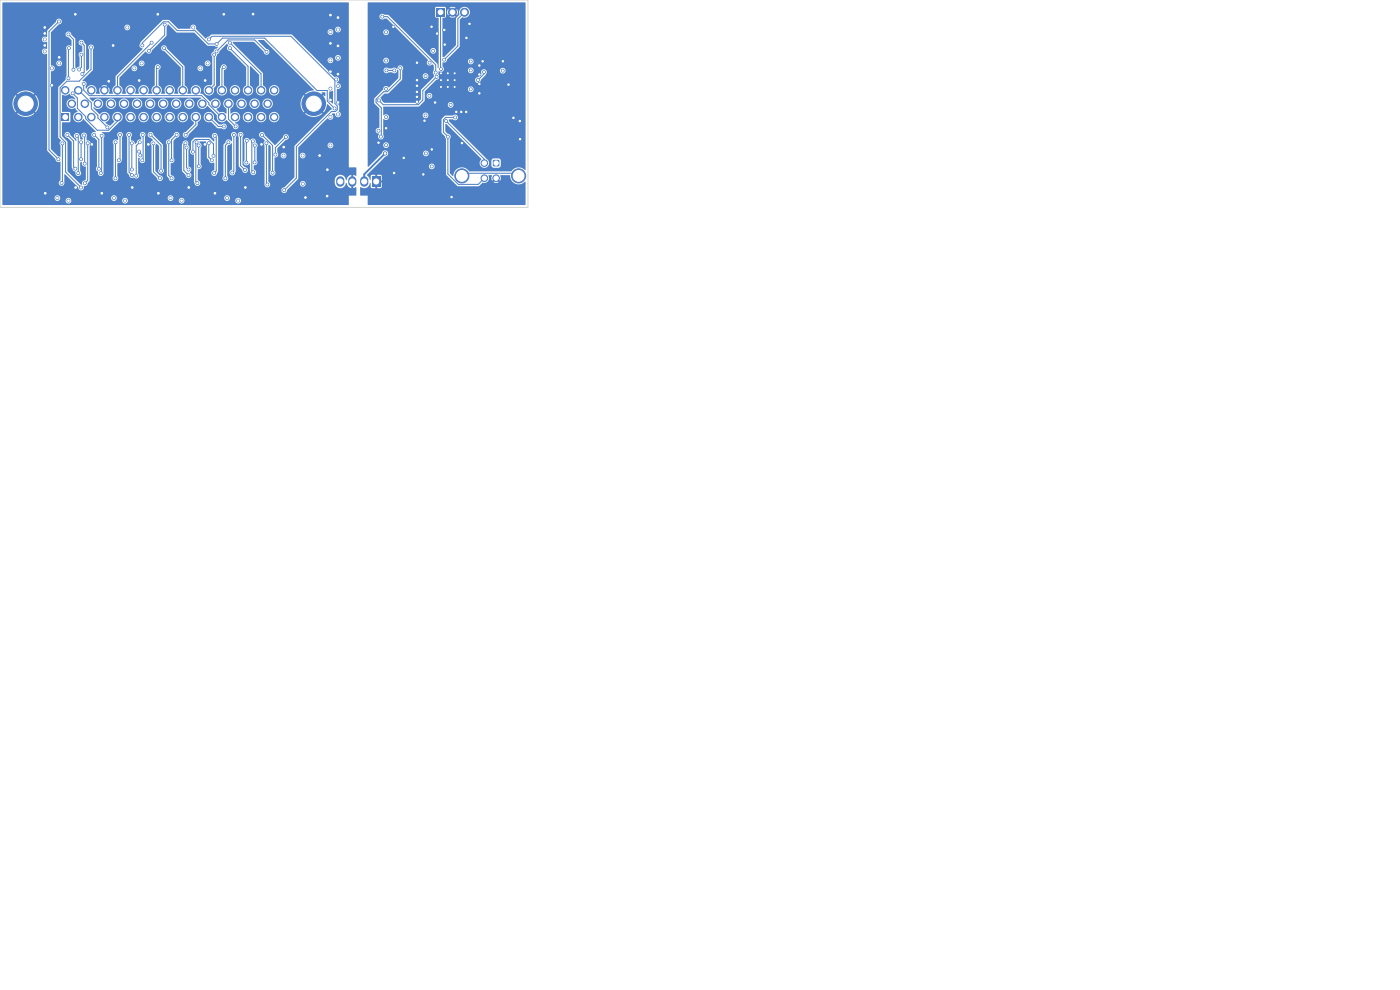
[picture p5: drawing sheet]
<svg xmlns="http://www.w3.org/2000/svg" width="297mm" height="210mm" viewBox="0 0 297 210" stroke-linecap="round" stroke-linejoin="round" font-family="sans-serif">
<path d="M78.9 37.4h1.8v2.2h-1.8z" fill="#4d7fc4"/>
<path d="M72.2 38.3v.5M74.7 38.3v.5M77.3 38.3v.5" fill="none" stroke="#4d7fc4" stroke-width="1.7"/>
<path d="M104.6 34h1.3v1.2h-1.3z" fill="#4d7fc4"/>
<g fill="#4d7fc4" stroke="#4d7fc4" stroke-width=".21">
<circle cx="102.7" cy="34.6" r=".7"/>
<circle cx="102.8" cy="37.8" r=".7"/>
<circle cx="105.2" cy="37.8" r=".7"/>
<circle cx="98" cy="37.3" r="1.5"/>
<circle cx="110" cy="37.3" r="1.5"/>
</g>
<path d="M92.6 1.8h1.7v1.7h-1.7z" fill="#4d7fc4"/>
<g fill="#4d7fc4" stroke="#4d7fc4" stroke-width=".21">
<circle cx="96" cy="2.6" r=".85"/>
<circle cx="98.5" cy="2.6" r=".85"/>
<circle cx="96.4" cy="18.5" r=".25"/>
<circle cx="96.4" cy="17" r=".25"/>
<circle cx="96.4" cy="15.5" r=".25"/>
<circle cx="95" cy="18.5" r=".25"/>
<circle cx="95" cy="17" r=".25"/>
</g>
<path d="M93.3 15.3h3.4v3.4h-3.4z" fill="#4d7fc4"/>
<g fill="#4d7fc4" stroke="#4d7fc4" stroke-width=".21">
<circle cx="95" cy="15.6" r=".25"/>
<circle cx="93.5" cy="18.5" r=".25"/>
<circle cx="93.5" cy="17" r=".25"/>
<circle cx="93.6" cy="15.5" r=".25"/>
</g>
<path d="M13 24h1.6v1.6h-1.6z" fill="#4d7fc4"/>
<g fill="#4d7fc4" stroke="#4d7fc4" stroke-width=".21">
<circle cx="16.6" cy="24.8" r=".8"/>
<circle cx="19.4" cy="24.8" r=".8"/>
<circle cx="22.1" cy="24.8" r=".8"/>
<circle cx="24.9" cy="24.8" r=".8"/>
<circle cx="27.7" cy="24.8" r=".8"/>
<circle cx="30.5" cy="24.8" r=".8"/>
<circle cx="33.2" cy="24.8" r=".8"/>
<circle cx="36" cy="24.8" r=".8"/>
<circle cx="38.8" cy="24.8" r=".8"/>
<circle cx="41.5" cy="24.8" r=".8"/>
<circle cx="44.3" cy="24.8" r=".8"/>
<circle cx="47.1" cy="24.8" r=".8"/>
<circle cx="49.8" cy="24.8" r=".8"/>
<circle cx="52.6" cy="24.8" r=".8"/>
<circle cx="55.4" cy="24.8" r=".8"/>
<circle cx="58.2" cy="24.8" r=".8"/>
<circle cx="15.2" cy="22" r=".8"/>
<circle cx="18" cy="22" r=".8"/>
<circle cx="20.8" cy="22" r=".8"/>
<circle cx="23.5" cy="22" r=".8"/>
<circle cx="26.3" cy="22" r=".8"/>
<circle cx="29.1" cy="22" r=".8"/>
<circle cx="31.8" cy="22" r=".8"/>
<circle cx="34.6" cy="22" r=".8"/>
<circle cx="37.4" cy="22" r=".8"/>
<circle cx="40.2" cy="22" r=".8"/>
<circle cx="42.9" cy="22" r=".8"/>
<circle cx="45.7" cy="22" r=".8"/>
<circle cx="48.5" cy="22" r=".8"/>
<circle cx="51.2" cy="22" r=".8"/>
<circle cx="54" cy="22" r=".8"/>
<circle cx="56.8" cy="22" r=".8"/>
<circle cx="13.8" cy="19.2" r=".8"/>
<circle cx="16.6" cy="19.2" r=".8"/>
<circle cx="19.4" cy="19.2" r=".8"/>
<circle cx="22.1" cy="19.2" r=".8"/>
<circle cx="24.9" cy="19.2" r=".8"/>
<circle cx="27.7" cy="19.2" r=".8"/>
<circle cx="30.5" cy="19.2" r=".8"/>
<circle cx="33.2" cy="19.2" r=".8"/>
<circle cx="36" cy="19.2" r=".8"/>
<circle cx="38.8" cy="19.2" r=".8"/>
<circle cx="41.5" cy="19.2" r=".8"/>
<circle cx="44.3" cy="19.2" r=".8"/>
<circle cx="47.1" cy="19.2" r=".8"/>
<circle cx="49.8" cy="19.2" r=".8"/>
<circle cx="52.6" cy="19.2" r=".8"/>
<circle cx="55.4" cy="19.2" r=".8"/>
<circle cx="58.2" cy="19.2" r=".8"/>
<circle cx="5.4" cy="22" r="2.5"/>
<circle cx="66.6" cy="22" r="2.5"/>
<circle cx="27" cy="5.8" r=".3"/>
<circle cx="70.1" cy="24.8" r=".3"/>
<circle cx="71.7" cy="12.3" r=".3"/>
<circle cx="9.5" cy="8.4" r=".3"/>
<circle cx="14.5" cy="42.6" r=".3"/>
<circle cx="26.5" cy="42.6" r=".3"/>
<circle cx="60.1" cy="33" r=".3"/>
<circle cx="71.7" cy="6.3" r=".3"/>
<circle cx="42.5" cy="14.5" r=".3"/>
<circle cx="71.7" cy="24.3" r=".3"/>
<circle cx="36.2" cy="42" r=".3"/>
<circle cx="41" cy="5.8" r=".3"/>
<circle cx="64.2" cy="33" r=".3"/>
<circle cx="38.5" cy="42.6" r=".3"/>
<circle cx="64.2" cy="39" r=".3"/>
<circle cx="12.5" cy="13.4" r=".3"/>
<circle cx="70.1" cy="30.9" r=".3"/>
<circle cx="50.5" cy="42.6" r=".3"/>
<circle cx="28.5" cy="14.5" r=".3"/>
<circle cx="70.1" cy="12.8" r=".3"/>
<circle cx="48.2" cy="42" r=".3"/>
<circle cx="44" cy="13.4" r=".3"/>
<circle cx="71.7" cy="18.3" r=".3"/>
<circle cx="9.5" cy="10.9" r=".3"/>
<circle cx="30" cy="13.4" r=".3"/>
<circle cx="12.2" cy="42" r=".3"/>
<circle cx="24.2" cy="42" r=".3"/>
<circle cx="70.1" cy="18.8" r=".3"/>
<circle cx="70.1" cy="6.8" r=".3"/>
<circle cx="11" cy="14.5" r=".3"/>
<circle cx="9.6" cy="41" r=".3"/>
<circle cx="28.1" cy="39.8" r=".3"/>
<circle cx="70.1" cy="3.2" r=".3"/>
<circle cx="60.2" cy="31.2" r=".3"/>
<circle cx="29.5" cy="17.1" r=".3"/>
<circle cx="69.4" cy="41.6" r=".3"/>
<circle cx="71.7" cy="15.7" r=".3"/>
<circle cx="11" cy="18.1" r=".3"/>
<circle cx="70.1" cy="21.2" r=".3"/>
<circle cx="45.6" cy="41" r=".3"/>
<circle cx="69.4" cy="36" r=".3"/>
<circle cx="64.8" cy="41.9" r=".3"/>
<circle cx="16" cy="3" r=".3"/>
<circle cx="9.5" cy="7.1" r=".3"/>
<circle cx="19.5" cy="30.6" r=".3"/>
<circle cx="43.5" cy="17.1" r=".3"/>
<circle cx="71.7" cy="21.7" r=".3"/>
<circle cx="24" cy="9.6" r=".3"/>
<circle cx="9.5" cy="5.8" r=".3"/>
<circle cx="71.7" cy="9.7" r=".3"/>
<circle cx="52" cy="39.8" r=".3"/>
<circle cx="53.7" cy="3" r=".3"/>
<circle cx="21.6" cy="41" r=".3"/>
<circle cx="43.5" cy="30.6" r=".3"/>
<circle cx="9.5" cy="9.6" r=".3"/>
<circle cx="33.5" cy="3" r=".3"/>
<circle cx="33.6" cy="41" r=".3"/>
<circle cx="47.5" cy="3" r=".3"/>
<circle cx="40.1" cy="39.8" r=".3"/>
<circle cx="71.7" cy="3.7" r=".3"/>
<circle cx="55.5" cy="30.6" r=".3"/>
<circle cx="70.1" cy="15.2" r=".3"/>
<circle cx="67.8" cy="33" r=".3"/>
<circle cx="23.1" cy="17.2" r=".3"/>
<circle cx="12.5" cy="12.2" r=".3"/>
<circle cx="70.1" cy="9.2" r=".3"/>
<circle cx="31.5" cy="30.6" r=".3"/>
<circle cx="16.1" cy="39.8" r=".3"/>
<circle cx="58.4" cy="32.8" r=".3"/>
<circle cx="60.7" cy="29.1" r=".3"/>
<circle cx="94.3" cy="6.4" r=".3"/>
<circle cx="101.7" cy="15.8" r=".3"/>
<circle cx="108.9" cy="25" r=".3"/>
<circle cx="88.5" cy="19.5" r=".3"/>
<circle cx="110.3" cy="25.7" r=".3"/>
<circle cx="106.7" cy="13" r=".3"/>
<circle cx="96.8" cy="23.7" r=".3"/>
<circle cx="107.9" cy="17.9" r=".3"/>
<circle cx="97.8" cy="23.7" r=".3"/>
<circle cx="110.3" cy="29.5" r=".3"/>
<circle cx="101.7" cy="13.9" r=".3"/>
<circle cx="88.5" cy="13.3" r=".3"/>
<circle cx="95.8" cy="41.8" r=".3"/>
<circle cx="99" cy="8.1" r=".3"/>
<circle cx="94.4" cy="9.5" r=".3"/>
<circle cx="101.7" cy="17.8" r=".3"/>
<circle cx="88.5" cy="20.6" r=".3"/>
<circle cx="91.6" cy="31.7" r=".3"/>
<circle cx="83.6" cy="36.7" r=".3"/>
<circle cx="102.4" cy="13" r=".3"/>
<circle cx="92.7" cy="7.1" r=".3"/>
<circle cx="92.3" cy="21.8" r=".3"/>
<circle cx="91.6" cy="5.7" r=".3"/>
<circle cx="98" cy="30.3" r=".3"/>
<circle cx="98.9" cy="23.7" r=".3"/>
<circle cx="88.5" cy="17" r=".3"/>
<circle cx="101.7" cy="19.8" r=".3"/>
<circle cx="90.1" cy="25.6" r=".3"/>
<circle cx="80.3" cy="30.3" r=".3"/>
<circle cx="88.5" cy="18.2" r=".3"/>
<circle cx="88.5" cy="21.6" r=".3"/>
<circle cx="83.4" cy="5.7" r=".3"/>
<circle cx="85.7" cy="33.5" r=".3"/>
<circle cx="99.6" cy="5.1" r=".3"/>
<circle cx="81.9" cy="27.2" r=".3"/>
<circle cx="89.8" cy="37" r=".3"/>
<circle cx="80.8" cy="29" r=".3"/>
<circle cx="84.9" cy="14.5" r=".3"/>
<circle cx="81.9" cy="18.8" r=".3"/>
<circle cx="81.9" cy="6.9" r=".3"/>
<circle cx="99.9" cy="18.9" r=".3"/>
<circle cx="95.6" cy="22.3" r=".3"/>
<circle cx="106.7" cy="15" r=".3"/>
<circle cx="91.9" cy="10.8" r=".3"/>
<circle cx="81.9" cy="24.9" r=".3"/>
<circle cx="91.1" cy="20.3" r=".3"/>
<circle cx="90.3" cy="24.5" r=".3"/>
<circle cx="81.9" cy="30.8" r=".3"/>
<circle cx="90.4" cy="32.6" r=".3"/>
<circle cx="91.6" cy="35.3" r=".3"/>
<circle cx="90.3" cy="16.1" r=".3"/>
<circle cx="81.9" cy="12.9" r=".3"/>
<circle cx="80.3" cy="27.7" r=".3"/>
<circle cx="91.1" cy="13.3" r=".3"/>
<circle cx="99.9" cy="14.9" r=".3"/>
<circle cx="99.9" cy="13" r=".3"/>
<circle cx="81.7" cy="32.6" r=".35"/>
<circle cx="47.5" cy="14.3" r=".3"/>
<circle cx="45.4" cy="11.6" r=".3"/>
<circle cx="48.8" cy="10.2" r=".3"/>
<circle cx="48.8" cy="9.1" r=".3"/>
<circle cx="31.6" cy="10.8" r=".3"/>
<circle cx="34.9" cy="5.2" r=".3"/>
<circle cx="17.2" cy="39.8" r=".3"/>
<circle cx="19.3" cy="10.1" r=".3"/>
<circle cx="71.3" cy="16.9" r=".3"/>
<circle cx="44.3" cy="8.4" r=".3"/>
<circle cx="60.3" cy="40.4" r=".3"/>
<circle cx="71" cy="23" r=".3"/>
<circle cx="46" cy="9.3" r=".3"/>
<circle cx="30.2" cy="9.6" r=".3"/>
<circle cx="56.6" cy="11" r=".3"/>
<circle cx="45.9" cy="10.9" r=".3"/>
<circle cx="82" cy="14.9" r=".3"/>
<circle cx="83.6" cy="14.9" r=".3"/>
<circle cx="18.6" cy="30.4" r=".3"/>
<circle cx="18" cy="38.9" r=".3"/>
<circle cx="18" cy="34.7" r=".3"/>
<circle cx="17.8" cy="28.7" r=".3"/>
<circle cx="20" cy="28.6" r=".3"/>
<circle cx="21" cy="35.8" r=".3"/>
<circle cx="21.6" cy="28.8" r=".3"/>
<circle cx="21.4" cy="36.7" r=".3"/>
<circle cx="12.5" cy="4.6" r=".3"/>
<circle cx="12.4" cy="33.8" r=".3"/>
<circle cx="17.2" cy="30.2" r=".3"/>
<circle cx="17.2" cy="33.8" r=".3"/>
<circle cx="14.3" cy="28.6" r=".3"/>
<circle cx="16" cy="35.8" r=".3"/>
<circle cx="16.6" cy="36.7" r=".3"/>
<circle cx="16.3" cy="28.8" r=".3"/>
<circle cx="13.1" cy="38.8" r=".3"/>
<circle cx="13.2" cy="30.4" r=".3"/>
<circle cx="50" cy="26.8" r=".3"/>
<circle cx="47.5" cy="26.8" r=".3"/>
<circle cx="48.5" cy="30.2" r=".3"/>
<circle cx="47.8" cy="37.8" r=".3"/>
<circle cx="49.3" cy="36.6" r=".3"/>
<circle cx="49.6" cy="28.6" r=".3"/>
<circle cx="52.3" cy="34.5" r=".3"/>
<circle cx="52.4" cy="29.9" r=".3"/>
<circle cx="52" cy="36.1" r=".3"/>
<circle cx="51" cy="28.6" r=".3"/>
<circle cx="41.7" cy="30.2" r=".3"/>
<circle cx="41.9" cy="38.8" r=".3"/>
<circle cx="45.6" cy="28.8" r=".3"/>
<circle cx="45.4" cy="36.7" r=".3"/>
<circle cx="42.2" cy="35.3" r=".3"/>
<circle cx="42.2" cy="30.9" r=".3"/>
<circle cx="45" cy="34" r=".3"/>
<circle cx="44.3" cy="30.4" r=".3"/>
<circle cx="45.3" cy="33.1" r=".3"/>
<circle cx="40.9" cy="32.2" r=".3"/>
<circle cx="29.8" cy="33" r=".3"/>
<circle cx="29.5" cy="32.2" r=".3"/>
<circle cx="36.4" cy="34" r=".3"/>
<circle cx="37.5" cy="28.6" r=".3"/>
<circle cx="40" cy="36" r=".3"/>
<circle cx="39.6" cy="31.3" r=".3"/>
<circle cx="40" cy="37.1" r=".3"/>
<circle cx="39.3" cy="30.4" r=".3"/>
<circle cx="35.8" cy="30.2" r=".3"/>
<circle cx="36.4" cy="37.8" r=".3"/>
<circle cx="94.7" cy="25.7" r=".3"/>
<circle cx="16.8" cy="14.8" r=".3"/>
<circle cx="17.3" cy="11.6" r=".3"/>
<circle cx="14.6" cy="10.2" r=".3"/>
<circle cx="14.5" cy="16.6" r=".3"/>
<circle cx="17.5" cy="15.7" r=".3"/>
<circle cx="17.3" cy="9" r=".3"/>
<circle cx="14.5" cy="7.3" r=".3"/>
<circle cx="15.6" cy="14.8" r=".3"/>
<circle cx="101.4" cy="17" r=".3"/>
<circle cx="102.7" cy="15.3" r=".3"/>
<circle cx="53.7" cy="36.5" r=".3"/>
<circle cx="53.7" cy="30" r=".3"/>
<circle cx="54.1" cy="30.9" r=".3"/>
<circle cx="54" cy="34.4" r=".3"/>
<circle cx="57.8" cy="36.7" r=".3"/>
<circle cx="55.6" cy="28.6" r=".3"/>
<circle cx="56.7" cy="39.1" r=".3"/>
<circle cx="56.5" cy="30.4" r=".3"/>
<circle cx="81.1" cy="3.5" r=".3"/>
<circle cx="92.4" cy="15.4" r=".3"/>
<circle cx="96.5" cy="24.9" r=".3"/>
<circle cx="95" cy="29" r=".3"/>
<circle cx="33.5" cy="14.2" r=".3"/>
<circle cx="34.8" cy="10.2" r=".3"/>
<circle cx="32.2" cy="9.1" r=".3"/>
<circle cx="93.6" cy="14.7" r=".3"/>
<circle cx="94.2" cy="12.7" r=".3"/>
<circle cx="92.6" cy="16.3" r=".3"/>
<circle cx="80.4" cy="21.3" r=".3"/>
<circle cx="29.6" cy="30.2" r=".3"/>
<circle cx="28.9" cy="37.3" r=".3"/>
<circle cx="30.3" cy="28.6" r=".3"/>
<circle cx="30.2" cy="34" r=".3"/>
<circle cx="31.9" cy="28.6" r=".3"/>
<circle cx="34.2" cy="36.2" r=".3"/>
<circle cx="32.5" cy="30.4" r=".3"/>
<circle cx="33.9" cy="37.8" r=".3"/>
<circle cx="22.8" cy="27" r=".3"/>
<circle cx="24.5" cy="37.8" r=".3"/>
<circle cx="24.5" cy="30.2" r=".3"/>
<circle cx="25.2" cy="34" r=".3"/>
<circle cx="25.5" cy="28.6" r=".3"/>
<circle cx="28" cy="30.4" r=".3"/>
<circle cx="28" cy="36" r=".3"/>
<circle cx="28" cy="37.1" r=".3"/>
<circle cx="27.4" cy="28.6" r=".3"/>
<circle cx="15.4" cy="19.8" r=".3"/>
<circle cx="17.8" cy="17.8" r=".3"/>
<circle cx="39.4" cy="28.6" r=".3"/>
</g>
<g fill="none" stroke="#4d7fc4" stroke-width=".21">
<path d="M12.5 4.6l-2.1 2.1v25.1l2 2M14.5 7.3l1.1 1.1v6.4M14.6 10.2l-.1 .1v6.3M15.4 19.8l1 1v2.2l1.8 1.8v.4l2.4 2.4h2.4l1.9-1.9v-.9M16.6 19.2l2.8 2.6v1.3l1.4 1.4v.5l2 2M17.3 11.6v2.7l-.5 .5M17.3 9l.6 .6v5.7l-.4 .4M17.8 17.8v1.3l1.1 1.2h23.9l1.5 1.5v.4l2.8 2.6M19.3 10.1v4.6l-2.5 2.5h-2.6l-1.5 1.5v10.3l1.2 1.2v6.3l3.3 3.3M30.2 9.6v-.5l4.5-4.5h1l1.9 1.9 3.7-.1 2.9 2.9h1.8l1.2-1.2h8.9l11.2 11.1h2.1v2.3l1.6 1.5M32.2 9.1l-7.3 7.2v2.9M33.5 14.2l-.3 .3v4.7"/>
<path d="M34.8 10.2l4 4v5M34.9 5.2v2.2l-3.3 3.4M44.3 8.4l.7-.7h16.7l9.3 9.3M45.4 11.6v6.4l-1.1 1.2M45.9 10.9l2.5-2.4h5.6l2.6 2.5M47.5 14.3l-.4 .3v4.6M48.8 9.1l6.6 6.6v3.5M48.8 10.2l3.8 3.9v5.1M71 17v5l.6 .5v.8l-.4 .4h-.9l-7.4 7.4v6.7l-2.6 2.6M71.3 16.9l-.3 .1M81.1 3.5h1.1l10.2 10.3v1.6M82 14.9h1.6"/>
<path d="M83.6 14.9h.1M84.9 14.5v2.2l-2.7 2.8h-.8l-1.6 1.6v.7l1.1 1.1-.1 6.1M92.6 16.3l-2.9 2.9v2l-1 1h-7.4l-.9-.9M93.5 2.6l.1 12.1M98.5 2.6l-1.4 1.4v5.8l-2.9 2.9M102.7 15.3v.4l-1.3 1.3M13.2 30.4v8.2l-.1 .2M14.3 28.6l1.3 1.3M15.6 29.9h.1M15.6 29.9v5.5l.4 .4M16.3 28.8l.3 .3v7.6M17.2 30.2v3.6"/>
<path d="M17.8 28.7l.2 .2v5.8M18.6 30.4v7.9l-.6 .6M20 28.6l1 1v6.2M21.6 28.8v7.7l-.2 .2M24.5 30.2v7.6M25.5 28.6v5.1l-.3 .3M27.4 28.6v7.9l.6 .6M28 30.4v5.6M29.5 32.2l.3 .2v.6M29.6 30.2l-.7 .7v6.4M30.3 28.6l.1 5.2-.2 .2M31.9 28.6l2.3 2.2v5.4"/>
<path d="M32.5 30.4v6l1.4 1.4M35.8 30.2v7l.6 .6M37.5 28.6l-1.1 1.1v4.3M39.3 30.4l-.3 .3v5.5l1 .9M39.6 31.3v4.3l.4 .4M40.9 32.2v-2.1l.5-.5h2.9l1 .9v2.6M41.5 24.8v1.6l-2.1 2.2M41.7 30.2l-.2 .2v8.1l.4 .3M42.2 35.3h.1M42.2 30.9v4.4M44.3 30.4v2.9l.7 .7M44.3 24.8l2 2h1.2"/>
<path d="M45.6 28.8l.3 .3v7.2l-.5 .4M48.5 30.2l-.7 .6v7M48.5 22v3.3l1.5 1.5M49.6 28.6v7.7l-.3 .3M51 28.6v6.5l1 1M52.4 29.9l-.1 4.6M53.7 30l-.3 .2v6l.3 .3M54.1 30.9l-.1 3.5M55.6 28.6l2.2 2.3v5.8M56.5 30.4v8.5l.2 .2M60.7 29.1l-2.3 2.2v1.5M94.7 25.7l8.1 8.1v.8"/>
<path d="M96.5 24.9h-1.9l-.5 .5v2.6l.9 1v7.9l2.2 2.2h4.2l1.4-1.3M98 37.3l.5-.5h11l.5 .5"/>
</g>
<path d="M81.7 32.6l-4.4 4.4v1.5" fill="none" stroke="#4d7fc4" stroke-width=".4"/>
<g fill="#4d7fc4">
<path d="M69.9 19.4l.7-.1-.1 2.7-.7-.7z"/>
<path d="M68.2 19.6h.8v.8h-.1l-.2-.2-.9 .8-.2-.3 .8-.8z"/>
<path d="M.5 .5h73.4l.1 35 1.6 .1v1.7l-.7-.2v.8l-.3 .1-.1-.9h-.1a1.34 1.34 0 0 0-.9 1.1h-.1a1.19 1.19 0 0 0-1.2-1.1 1.19 1.19 0 0 0-1.2 1.1v.8a1.24 1.24 0 0 0 1.4 .9 1.24 1.24 0 0 0 1.1-1.1l.1 .1a1.16 1.16 0 0 0 .9 1l.1-.9 .3 .1v.8l.7-.2v1.7l-1.6 .1-.1 2h-73.3l-.1-.1v-1.5h11.1v.2a.6 .6 0 0 0 1 .4h1.3v.1a.61 .61 0 0 0 1 .5 .61 .61 0 0 0 0-1 .61 .61 0 0 0-1 .4h-1.3l.2-.6h10.8a.6 .6 0 0 0 .3 .7 .6 .6 0 0 0 .7-.1h1.3v.1a.61 .61 0 0 0 1 .5 .61 .61 0 0 0 0-1 .61 .61 0 0 0-1 .4h-1.3l.2-.6h10.8a.6 .6 0 0 0 .3 .7 .6 .6 0 0 0 .7-.1h1.3v.1a.61 .61 0 0 0 1 .5 .61 .61 0 0 0 0-1 .61 .61 0 0 0-1 .4h-1.3l.2-.6h10.8a.6 .6 0 0 0 .3 .7 .6 .6 0 0 0 .7-.1h1.3v.1a.61 .61 0 0 0 1 .5 .61 .61 0 0 0 0-1 .61 .61 0 0 0-1 .4h-1.3l.1-.1a.61 .61 0 0 0-.3-.9 .61 .61 0 0 0-.8 .4h-10.8l-.1-.1a.61 .61 0 0 0-.6-.4 .61 .61 0 0 0-.5 .5h-10.8l-.1-.1a.61 .61 0 0 0-.6-.4 .61 .61 0 0 0-.5 .5h-10.8l-.1-.1a.61 .61 0 0 0-.6-.4 .61 .61 0 0 0-.5 .5h-11.1v-20.1h2.1l.2 1 .5 1 .8-.7 .3 .2-.8 .8 .2 .2a2.8 2.8 0 0 0 3.5-.2l-.8-.9 .3-.2 .8 .8 .1-.2a2.8 2.8 0 0 0-.1-3.4l-.8 .7-.3-.1 .8-.9a2.8 2.8 0 0 0-3.7 0l.8 .8-.2 .2-.9-.7-.4 .7-.3 .9h-2.1v-13.5h8.4v.1a.82 .82 0 0 0 1.1 .5l-.1 1.5a.63 .63 0 0 0-.9 .1 .63 .63 0 0 0 .1 .9 .63 .63 0 0 0 .8 0l.1 20.5 1.7 1.8a.75 .75 0 0 0 1.1 .6v3.9a.62 .62 0 0 0-.4 .7 .62 .62 0 0 0 .8 .5 .62 .62 0 0 0 .4-.8l.1-1.7 2.9 2.8a.66 .66 0 0 0 .8 .7 .66 .66 0 0 0 .4-.9h.1a.68 .68 0 0 0 .7-.7l.4-.4v-.7h4.9a.62 .62 0 0 0 .8 .7 .62 .62 0 0 0 .2-1.1v-2.6a.85 .85 0 0 0 1-1v-4.6l.2-.6h.7l.2 .6v7.5l.4 .5a.73 .73 0 0 0 1 .6 .62 .62 0 0 0 1 0 .62 .62 0 0 0-.1-.9v-3.2l.1-.1 .3 .1a.62 .62 0 0 0 .4 1 .62 .62 0 0 0 .7-.8v-4.8l.1-.5h.4a.69 .69 0 0 0 .7 .7l.4 .5a.73 .73 0 0 0-.3 1.2v5.6l1.2 1.2a.63 .63 0 0 0 .6 .7 .63 .63 0 0 0 .6-.6 .63 .63 0 0 0-.6-.6l-1-1v-5.3l.3-.4 .6 .6v4.6a.62 .62 0 0 0-.1 .9 .62 .62 0 0 0 .9 0 .62 .62 0 0 0 0-.9v-4.9l-.6-.7h1.2l.2 .6v6.6l.4 .5a.62 .62 0 0 0 .6 .6 .62 .62 0 0 0 .6-.6 .62 .62 0 0 0-.7-.6l-.1-.2v-2.4a.65 .65 0 0 0 .7-.3 .65 .65 0 0 0-.1-.8v-2.8h1.8v5.5l.8 .9a.65 .65 0 0 0 .9 .5 .65 .65 0 0 0 0-1.1 .69 .69 0 0 0 .3-.7 .69 .69 0 0 0-.6-.5v-3.2h.3a.91 .91 0 0 0 .8 .8l.1 5.9a.64 .64 0 0 0 .6 .6 .64 .64 0 0 0 .7-.5 .64 .64 0 0 0-.6-.7v-.5h5.3a.62 .62 0 0 0 .9 .7 .62 .62 0 0 0 .1-1.1v-6.2l.9-.7 .1 .1v5.4a.64 .64 0 0 0-.5 .8 .64 .64 0 0 0 .7 .5 .64 .64 0 0 0 .5-.7l.1-7.4 .2-.6h.2l.2 .6v6.1l.8 .8a.62 .62 0 0 0 .6 .7 .62 .62 0 0 0 .6-.7 .62 .62 0 0 0-.7-.6l-.4-.4-.1-.6h.3a.66 .66 0 0 0 .5 .7 .66 .66 0 0 0 .7-.4l.1 1.7a.66 .66 0 0 0 .6 .8 .66 .66 0 0 0 .7-.6 .66 .66 0 0 0-.5-.7v-.8a.73 .73 0 0 0 .7-1v-2.8a.9 .9 0 0 0-.3-1.1 .67 .67 0 0 0-.4-.8 .67 .67 0 0 0-.8 .4 .63 .63 0 0 0-.9-.5 .63 .63 0 0 0-.2 1v3.7l-.2 .4h-.3v-5.3l.2-.6h3.4a.69 .69 0 0 0 .6 .7l.6 .6a.81 .81 0 0 0-.1 1.1v8.1a.63 .63 0 0 0 .5 .7 .63 .63 0 0 0 .8-.4 .63 .63 0 0 0-.5-.8v-7.6l.2-.2 .3 .4v5a.63 .63 0 0 0 0 1 .63 .63 0 0 0 .9 0 .63 .63 0 0 0-.1-.9l.1-2.8a.61 .61 0 0 0 .7-.5h.5v.2a.61 .61 0 0 0 1 .4 .61 .61 0 0 0 0-1 .61 .61 0 0 0-1 .4h-.5l-.2-.6v-.8l1.8-1.8a.62 .62 0 0 0 .7-.6 .62 .62 0 0 0-.7-.6 .62 .62 0 0 0-.6 .6l-1.7 1.7-2.1-2.2a.6 .6 0 0 0-.6-.6 .6 .6 0 0 0-.6 .5h-3.4v-.1a.61 .61 0 0 0-.6-.4 .61 .61 0 0 0-.6 .5h-.2v-.1a.62 .62 0 0 0-1-.3 .62 .62 0 0 0 0 1v.9a.71 .71 0 0 0-.7-.4 .71 .71 0 0 0-.6 .5l-.5 .7v6.5l-.2 .4h-5.3l.1-1.8a.7 .7 0 0 0 .7-.3 .7 .7 0 0 0-.1-.8v-3.5a.73 .73 0 0 0-.3-1.1l.1-.2h1.3v.5l.2 .4v2.5l.4 .5a.74 .74 0 0 0 1.2 .6v1.5a.64 .64 0 0 0-.7 .7 .64 .64 0 0 0 .6 .6 .64 .64 0 0 0 .7-.6l.2-.4-.1-7.3a.66 .66 0 0 0-.5-.8 .66 .66 0 0 0-.8 .6 .66 .66 0 0 0 .6 .7l-.1 .5-1-.8h-3.1l-.7 .7-.1 1.8-.2 .4h-.3v-.3a1.03 1.03 0 0 0-.1-1.2 .63 .63 0 0 0-.5-.8 .63 .63 0 0 0-.7 .7l-.1 .2h-1.8v-.8l.6-.7 .5-.2 .2-.5h.7a.62 .62 0 0 0 .6 .7 .62 .62 0 0 0 .6-.7l1.9-1.8 .1-.8 .5-.5 .1-.6h.6a1.19 1.19 0 0 0 1.6 1.1l1.3 1.3h.9a.62 .62 0 0 0 .9 0 .62 .62 0 0 0 0-.9 .62 .62 0 0 0-.9 .1h-.6l-1-1.1a1.12 1.12 0 0 0-.8-1.5 1.12 1.12 0 0 0-1.4 1h-.6v-.4a1.12 1.12 0 0 0-1.9-.3 1.12 1.12 0 0 0 .4 1.8v.4l-1.6 1.7-.5 .1-.2 .4h-.7l-.1-.1a.63 .63 0 0 0-.7-.4 .63 .63 0 0 0-.5 .7l-.9 .9a.6 .6 0 0 0-.7 .5h-1.2l-1.4-1.4a.63 .63 0 0 0-.6-.7 .63 .63 0 0 0-.7 .5h-.4l-.1-.1a.62 .62 0 0 0-.9-.2 .62 .62 0 0 0 .1 1v.3a.81 .81 0 0 0-1 .8l-.4 .2a.93 .93 0 0 0-.8-.8v-.6a.61 .61 0 0 0-.1-1 .61 .61 0 0 0-.9 .4h-.7l-.1-.1a.62 .62 0 0 0-.9-.3 .62 .62 0 0 0 0 1l-.1 .6a.66 .66 0 0 0-.9 0 .66 .66 0 0 0 0 1v6.6l-.2 .4h-4.9v-6.8a.71 .71 0 0 0 .1-.8 .71 .71 0 0 0-.7-.4v-.6a.62 .62 0 0 0-.3-.9 .62 .62 0 0 0-.9 .3 .62 .62 0 0 0 .4 .8l-.1 .3h-.5l-.1-.7a.62 .62 0 0 0-.5-.7 .62 .62 0 0 0-.7 .5 .62 .62 0 0 0 .4 .7v.5l-1.2-1.2a.63 .63 0 0 0-.6-.7 .63 .63 0 0 0-.6 .6 .63 .63 0 0 0 .7 .6l.8 .9v5.5a1.2 1.2 0 0 0 .8 .9 .61 .61 0 0 0 .8 .8 .61 .61 0 0 0 .2-1.1v-1.7l.4-.1a.77 .77 0 0 0 .8 1v2.6l-.1 .2a.81 .81 0 0 0-.8 1l-.2-.1-2.8-2.8v-6.2l-1.1-1.3-.1-2.7 1.8-.3v-1.8l-.2-.3h-1.5l-.1-3.5h.3a1.52 1.52 0 0 0 1.4-.3l.2 .4 .5 .1 .5 .5-.1 .2a1.13 1.13 0 0 0-1.5 .2 1.13 1.13 0 0 0 .1 1.5 1.13 1.13 0 0 0 1.5 .1l.4 .8a1.13 1.13 0 0 0-.6 1.9 1.13 1.13 0 0 0 1.9-.4l2.6 2.8a.65 .65 0 0 0-.9 .5 .65 .65 0 0 0 .6 .7l.6 .6-.1 5.6a.86 .86 0 0 0 .3 1.1 .61 .61 0 0 0 .5 .8 .61 .61 0 0 0 .7-.7v-7.4a.73 .73 0 0 0-.4-1.1l1.7-.2 1.9-1.9a1.29 1.29 0 0 0 .8-1.2h.6v.1a1.1 1.1 0 0 0 1.2 1 1.1 1.1 0 0 0 1-1.1h.6v.1a1.1 1.1 0 0 0 1.1 1 1.1 1.1 0 0 0 1.1-1.1h.5v.1a1.1 1.1 0 0 0 1.2 1 1.1 1.1 0 0 0 1-1.1h.6v.1a1.1 1.1 0 0 0 1.2 1 1.1 1.1 0 0 0 1-1.1h.6v.1a1.1 1.1 0 0 0 1.6 .9 1.1 1.1 0 0 0 0-1.9 1.1 1.1 0 0 0-1.6 .9h-.6l-.1-.4a1.1 1.1 0 0 0-1.2-.7 1.1 1.1 0 0 0-.9 1.1h-.6l-.1-.4a1.1 1.1 0 0 0-1.1-.7 1.1 1.1 0 0 0-1 1.1h-.5l-.1-.4a1.1 1.1 0 0 0-1.2-.7 1.1 1.1 0 0 0-.9 1.1h-.6l-.1-.4a1.1 1.1 0 0 0-1.2-.7 1.1 1.1 0 0 0-.9 1.1h-.6l-.1-.4a1.14 1.14 0 0 0-1.7-.4 1.14 1.14 0 0 0 0 1.8l-.9 .9-.6-.3-.3-.4a1.16 1.16 0 0 0 .6-1.8 1.16 1.16 0 0 0-1.9 0l-1.3-1.2v-.2l.1-.1a1.1 1.1 0 0 0 1.3 .3 1.1 1.1 0 0 0 .7-1.1h.5v.2a1.1 1.1 0 0 0 1.2 1 1.1 1.1 0 0 0 1-1.2h.6v.2a1.1 1.1 0 0 0 1.2 1 1.1 1.1 0 0 0 1-1.2h.6v.2a1.1 1.1 0 0 0 1.2 1 1.1 1.1 0 0 0 1-1.2h.5v.2a1.1 1.1 0 0 0 1.2 1 1.1 1.1 0 0 0 1-1.2h.6v.2a1.1 1.1 0 0 0 1.2 1 1.1 1.1 0 0 0 1-1.2h.6v.2a1.1 1.1 0 0 0 1.2 1 1.1 1.1 0 0 0 1-1.2h.6v.2a1.1 1.1 0 0 0 1.6 .8 1.1 1.1 0 0 0 0-1.8 1.1 1.1 0 0 0-1.6 .8h-.6l-.1-.3a1.1 1.1 0 0 0-1.2-.7 1.1 1.1 0 0 0-.9 1h-.6l-.1-.3a1.1 1.1 0 0 0-1.2-.7 1.1 1.1 0 0 0-.9 1h-.6v-.3a1.1 1.1 0 0 0-1.2-.7 1.1 1.1 0 0 0-1 1h-.5l-.1-.3a1.1 1.1 0 0 0-1.2-.7 1.1 1.1 0 0 0-.9 1h-.6l-.1-.3a1.1 1.1 0 0 0-1.2-.7 1.1 1.1 0 0 0-.9 1h-.6v-.3a1.1 1.1 0 0 0-1.2-.7 1.1 1.1 0 0 0-1 1h-.5l-.1-.3a1.18 1.18 0 0 0-1.1-.7 1.18 1.18 0 0 0-1 .6l-.7-.8h23.5l.2 .2a1.16 1.16 0 0 0-.6 1.8 1.16 1.16 0 0 0 1.9-.2l2 2a1.16 1.16 0 0 0 .7 1.4 1.16 1.16 0 0 0 1.4-.4l1.3 1.3a.62 .62 0 0 0 .6 .6 .62 .62 0 0 0 .6-.6 .62 .62 0 0 0-.7-.6v-.3a1.12 1.12 0 0 0 1-.6l.1-.5h.5v.1a1.1 1.1 0 0 0 1.2 1 1.1 1.1 0 0 0 1-1.1h.6v.1a1.1 1.1 0 0 0 1.2 1 1.1 1.1 0 0 0 1-1.1h.6v.1a1.1 1.1 0 0 0 1.6 .9 1.1 1.1 0 0 0 0-1.9 1.1 1.1 0 0 0-1.6 .9h-.6l-.1-.4a1.1 1.1 0 0 0-1.2-.7 1.1 1.1 0 0 0-.9 1.1h-.6l-.1-.4a1.1 1.1 0 0 0-1.2-.7 1.1 1.1 0 0 0-.9 1.1h-.5l-.1-.4a1.2 1.2 0 0 0-2-.3v-1.1a1.11 1.11 0 0 0 .7-1.1h.5v.2a1.1 1.1 0 0 0 1.2 1 1.1 1.1 0 0 0 1-1.2h.6v.2a1.1 1.1 0 0 0 1.2 1 1.1 1.1 0 0 0 1-1.2h.6v.2a1.1 1.1 0 0 0 1.7 .8 1.1 1.1 0 0 0 0-1.8 1.1 1.1 0 0 0-1.7 .8h-.6l-.1-.3a1.1 1.1 0 0 0-1.2-.7 1.1 1.1 0 0 0-.9 1h-.6v-.3a1.1 1.1 0 0 0-1.2-.7 1.1 1.1 0 0 0-1 1h-.5l-.1-.3a1.12 1.12 0 0 0-1.9-.3 1.12 1.12 0 0 0 .5 1.8v.9l-.2 .1a1.12 1.12 0 0 0-1.3-.3l-.7-.7a1.16 1.16 0 0 0 .6-1.8 1.16 1.16 0 0 0-1.9 .2l-1.6-1.5-.5-.2 .1-.2a1.12 1.12 0 0 0-1.2-1.5 1.12 1.12 0 0 0-.8 1.7l-.8 .1v-.3a1.19 1.19 0 0 0-.6-1.5v-3.7h2.7v.2a.61 .61 0 0 0 .9 .4 .61 .61 0 0 0 0-1 .61 .61 0 0 0-.9 .4h-2.7l-.1-.4-.6-.6h4.9v.1a.61 .61 0 0 0 1 .5 .61 .61 0 0 0 0-1.1 .61 .61 0 0 0-1 .5h-4.9l-3.1-3.1a.63 .63 0 0 0-.6-.7 .63 .63 0 0 0-.6 .6 .63 .63 0 0 0 .7 .6l3.5 3.6v3.7a1.32 1.32 0 0 0-.6 1.8h-.8v-.3a1.12 1.12 0 0 0-1.2-1.5 1.12 1.12 0 0 0-.7 1.7l-.9 .1 .1-.3a1.19 1.19 0 0 0-.7-1.5v-3.2a.65 .65 0 0 0 .5-.8 .65 .65 0 0 0-.8-.5 .65 .65 0 0 0-.5 .8v3.7a1.32 1.32 0 0 0-.6 1.8h-.7v-.3a1.12 1.12 0 0 0-1.2-1.5 1.12 1.12 0 0 0-.8 1.7l-.8 .1v-.3a1.12 1.12 0 0 0-1.2-1.5 1.12 1.12 0 0 0-.7 1.7l-.9 .1v-.3a1.19 1.19 0 0 0-.6-1.5l.1-1.7 2-2h.5a.61 .61 0 0 0 .8 .7 .61 .61 0 0 0 .2-1 .61 .61 0 0 0-1 .2v.1h-.5l1-1h1a.61 .61 0 0 0 .8 .6 .61 .61 0 0 0 .3-1 .61 .61 0 0 0-1 .2l-.1 .2h-1l2.5-2.5a.66 .66 0 0 0 .8 .5 .66 .66 0 0 0 .5-.7l3.1-3v-2l.3-.5 1.8 1.7h3.8l2.8 2.8h1.5l.7 .2-.2 .4a1.01 1.01 0 0 0-.8 .7 .64 .64 0 0 0-.2 1.1v5.7l-.2 .3a1.12 1.12 0 0 0-1.6 .7 1.12 1.12 0 0 0 1 1.4 1.12 1.12 0 0 0 1.2-1.1h.6v.1a1.1 1.1 0 0 0 1.2 1.1 1.1 1.1 0 0 0 1-1.2h.5v.1a1.1 1.1 0 0 0 1.7 .9 1.1 1.1 0 0 0 0-1.9 1.1 1.1 0 0 0-1.7 .9h-.5l-.2-.5-.5-.5v-3.1a.62 .62 0 0 0 .5-1 .62 .62 0 0 0-1.1 .1l-.2 .5v3.5l-.6 .5-.1 .5h-.6v-.4l.4-.6v-6.1l.8-1.2 1.5-1.5 .3 .3a.74 .74 0 0 0 .4 1.2l3.4 3.4v3.9a1.11 1.11 0 0 0-.3 1.8 1.11 1.11 0 0 0 1.8-.2 1.11 1.11 0 0 0-.7-1.6l.1-4.1 1.9 1.9v2.2a1.12 1.12 0 0 0-.7 1.3 1.12 1.12 0 0 0 1.3 .8 1.12 1.12 0 0 0 .9-1.1h.6v.1a1.1 1.1 0 0 0 1.6 .9 1.1 1.1 0 0 0 0-1.9 1.1 1.1 0 0 0-1.6 .9h-.6l-.2-.5-.5-.5-.1-2.7-6.3-6.4 4.4-.1 2.1 2.1a.62 .62 0 0 0 .7 .6 .62 .62 0 0 0 .6-.7 .62 .62 0 0 0-.7-.5l-1.7-1.9h1.2l10.5 10.5v.2a2.76 2.76 0 0 0-1.8 .7l.8 .9-.3 .2-.8-.8-.1 .2a2.8 2.8 0 0 0 .1 3.4l1-.7 .1 .2-.8 .8 .2 .2a2.8 2.8 0 0 0 3.5-.2l-.8-.8 .2-.2 .9 .7 .4-.7 .4-1 .8 .8a.2 .2 0 0 1 .1 .3 .2 .2 0 0 1-.2 .1l-7.6 7.6-.1 6.7-2.2 2.1a.62 .62 0 0 0-.6 .7 .62 .62 0 0 0 .6 .6 .62 .62 0 0 0 .6-.7l1.4-1.4h1.3a.61 .61 0 0 0 .8 .7 .61 .61 0 0 0 .3-1 .61 .61 0 0 0-1 .2l-.1 .1h-1.3l1-1.1v-4.9h.3v.2a.61 .61 0 0 0 .9 .4 .61 .61 0 0 0 0-1 .61 .61 0 0 0-.9 .4h-.3v-1.6l.5-.5h5.7a.61 .61 0 0 0 .8 .6 .61 .61 0 0 0 .2-1 .61 .61 0 0 0-1 .2v.2h-5.7l5.7-5.7a.65 .65 0 0 0 .9 .2 .65 .65 0 0 0 0-1l.1-.2h.5a.66 .66 0 0 0 .5 .8 .66 .66 0 0 0 .8-.5 .66 .66 0 0 0-.5-.8l.2-1.2-.6-.7 .1-2.8a.69 .69 0 0 0 .8-.6 .69 .69 0 0 0-.8-.7l-.1-.1a.68 .68 0 0 0 .5-.9 .68 .68 0 0 0-1-.3l-3.6-3.6h2.2a.61 .61 0 0 0 .8 .7 .61 .61 0 0 0 .2-1 .61 .61 0 0 0-1 .2v.1h-2.2l-.5-.5h4.3a.61 .61 0 0 0 .8 .6 .61 .61 0 0 0 .2-.9 .61 .61 0 0 0-1 .1v.2h-4.3l-5-4.9h-16.9l-1.2 .9-1.5-1.5h27.3a.61 .61 0 0 0 .8 .7 .61 .61 0 0 0 .2-1 .61 .61 0 0 0-1 .2v.1h-27.3l-.6-.5h29.5a.61 .61 0 0 0 .8 .6 .61 .61 0 0 0 .2-.9 .61 .61 0 0 0-1 .1v.2h-29.5a.63 .63 0 0 0-.4-.9 .63 .63 0 0 0-.8 .7l-.1 .1h-2.5l-1.9-1.8-1.4-.1-4.7 4.9a.75 .75 0 0 0-.2 .8 .75 .75 0 0 0 .7 .4l-5.7 5.8-.1 2a1.28 1.28 0 0 0-.6 1.8l-.8-.1 .1-.7-.1-.5-.4 .3-.3-.2 .3-.5a1.09 1.09 0 0 0-1.2 .1l.4 .5-.3 .1-.4-.3a1.15 1.15 0 0 0 0 1.2l-.1 .1h-.7v-.3a1.15 1.15 0 0 0-.7-1.5 1.15 1.15 0 0 0-1.5 .7v-.5a.69 .69 0 0 0 0-.8 .69 .69 0 0 0-.7-.4l2.2-2.2v-4.4a.62 .62 0 0 0 0-.9 .62 .62 0 0 0-.9 .1 .62 .62 0 0 0 .1 .9v3.9l-.5 .5-.1-5.4-.4-.5a.62 .62 0 0 0-.6-.7 .62 .62 0 0 0-.6 .7 .62 .62 0 0 0 .6 .6l.2 .2-.1 1.1a.65 .65 0 0 0-.7 .3 .65 .65 0 0 0 .2 .8v2l-.8 .4-.1-.2v-6l-.8-.9a.63 .63 0 0 0-.6-.7 .63 .63 0 0 0-.7 .6 .63 .63 0 0 0 .7 .6l.6 .6-.1 1.2a.66 .66 0 0 0-.8 0 .66 .66 0 0 0-.2 .9v5.5l-.2 .8-1.6 1.7v10.5l.6 .7a1.09 1.09 0 0 0-.1 1.1l-.1 2.4-.4-.2-1.5-1.5v-16.4a.69 .69 0 0 0 .8-.7 .69 .69 0 0 0-.8-.7v-.4h1.1v.1a.61 .61 0 0 0 1 .5 .61 .61 0 0 0 0-1.1 .61 .61 0 0 0-1 .5h-1.1v-6.5l1.1-1.2h14.5v.2a.61 .61 0 0 0 .9 .4 .61 .61 0 0 0 0-1 .61 .61 0 0 0-.9 .4h-14.5l.5-.5a.63 .63 0 0 0 .7-.6 .63 .63 0 0 0-.6-.7 .63 .63 0 0 0-.6 .7l-1.9 1.9-.1 1.4a.62 .62 0 0 0-1 .4h-8.4z"/>
<path d="M78 .5h33.5v35.5l-.1 .1a1.88 1.88 0 0 0-3 .3l-8.9-.1a1.85 1.85 0 0 0-2.1-.7 1.85 1.85 0 0 0-1.3 1.8l-.7-.7v-7.3a.62 .62 0 0 0 .2-.7 .62 .62 0 0 0-.6-.3l-.5-.6v-1.5h.2l7.4 7.4a1.02 1.02 0 0 0-.2 1.4 1.02 1.02 0 0 0 1.3 .4 1.02 1.02 0 0 0 .4-1.4h.6l.1 1.1 .2 .3 1.3 .1 .4-.3 .1-1.2-.2-.3-.4-.2h-1l-.5 .5h-.6l-8.3-8.4v-.4h.8a.61 .61 0 0 0 .9 0 .61 .61 0 0 0-.1-.9 .61 .61 0 0 0-.8 .1h-1.7l-.7 .9v2.7l.7 .8 .2 .6v7.6l2.6 2.4h4.3l.9-.7a1.06 1.06 0 0 0 1.2-.4 1.06 1.06 0 0 0 0-1.2h.8l-.2 .7 .2 .4 .4-.3 .3 .2-.4 .4 .6 .2 .5-.2-.4-.4 .3-.2 .4 .3 .1-1.1h2a1.89 1.89 0 0 0 1.1 1.8 1.89 1.89 0 0 0 2.1-.5v5h-33.3l-.1-2-1.6-.1 .1-1.7a1.29 1.29 0 0 0 2-.9l.1 .9 .3 .2h.7v-.9h.4v.9h.8l.2-.2v-1h-.7v-.4h.7l-.1-1.2h-.9v.9h-.4v-.9h-.8l-.2 1.1-.8-1 1.9-2h11.3a.61 .61 0 0 0 .8 .7 .61 .61 0 0 0 .2-1 .61 .61 0 0 0-1 .2v.1h-11.3l2.1-2a.65 .65 0 0 0 .5-.7h7.4v.1a.61 .61 0 0 0 1 .5 .61 .61 0 0 0 0-1.1 .61 .61 0 0 0-1 .5h-7.4a.66 .66 0 0 0-.6-.6 .66 .66 0 0 0-.7 .6l-2.8 2.9-.2-.1v-4.6h3.3v.2a.61 .61 0 0 0 .9 .4 .61 .61 0 0 0 0-1 .61 .61 0 0 0-.9 .4h-3.3v-9.7h1.4v.9l1.1 1.2v3.9a.66 .66 0 0 0-.8 .6 .66 .66 0 0 0 .5 .7l.3 .2a.61 .61 0 0 0-.2 .8 .61 .61 0 0 0 .9 .2 .61 .61 0 0 0 .1-.9v-3.3l.1-.1a.61 .61 0 0 0 .9 .1 .61 .61 0 0 0 0-.9h7.4v.2a.61 .61 0 0 0 .9 .4 .61 .61 0 0 0 0-1 .61 .61 0 0 0-.9 .4h-7.4l-.5-.2-.5 .3v-1.8l7.5-.1 .5-.4h5.7a.61 .61 0 0 0 .8 .6 .61 .61 0 0 0 .2-1 .61 .61 0 0 0-1 .2v.2h-5.7l.8-.8v-1.2h.4a.61 .61 0 0 0 .8 .7 .61 .61 0 0 0 .2-1 .61 .61 0 0 0-1 .2v.1h-.4v-.8l.5-.5h8.7v.1a.61 .61 0 0 0 .9 .5 .61 .61 0 0 0 0-1.1 .61 .61 0 0 0-.9 .5h-8.7l2-2h8.2v.2a.62 .62 0 0 0 .7 .5 .62 .62 0 0 0 .5-.7l1-1 .3-.5-.2-.5h2.9a.61 .61 0 0 0 .8 .7 .61 .61 0 0 0 .3-1 .61 .61 0 0 0-1 .2l-.1 .1h-2.9a.64 .64 0 0 0-.8-.1 .64 .64 0 0 0-.2 .9l-.7 .7-.4 .1-.2 .4h-8.2a.6 .6 0 0 0 .6-.4 .6 .6 0 0 0-.2-.7v-.7h.2a.6 .6 0 0 0 .9-.2h5.2v.1a.61 .61 0 0 0 .9 .5 .61 .61 0 0 0 0-1.1 .61 .61 0 0 0-.9 .5h-5.2v-.5l-.2-.3v-.8l.6-.1 .2-.2h4.6a.61 .61 0 0 0 .8 .6 .61 .61 0 0 0 .2-1 .61 .61 0 0 0-1 .2v.2h-4.6l.2-.4 2.6-2.7v-5.7l.6-.5a1.17 1.17 0 0 0 1.5-1 1.17 1.17 0 0 0-1.4-1.3 1.17 1.17 0 0 0-.8 1.7l-.7 .9v5.6l-2.4 2.4-.4 .1v-8.3l.7-.2v-1.1h.2l.3 .8 .4-.5 .3 .3-.5 .4a1.13 1.13 0 0 0 1.4 0l-.5-.4 .3-.3 .5 .4a1.14 1.14 0 0 0-.1-1.3l-.4 .5-.3-.3 .4-.5a1.14 1.14 0 0 0-1.3 .1l.5 .4-.3 .3-.4-.5-.3 .6h-.2v-.8l-.2-.2-1.8-.1-.3 .3v1.8l.1 .2 .7 .1-.1 10.6h-.2v-.9l-2.9-2.8h1.4a.61 .61 0 0 0 .8 .7 .61 .61 0 0 0 .2-1 .61 .61 0 0 0-1 .1v.2h-1.4l-7.5-7.5-.9-.1a.61 .61 0 0 0-.9 0 .61 .61 0 0 0 .1 .9 .61 .61 0 0 0 .9-.1l.5 .1 8.7 8.7a.65 .65 0 0 0-.1 .9 .65 .65 0 0 0 .9 .1l.4 .3v1a.6 .6 0 0 0 .1 .9l-.1 .5-2.6 2.6-.1 2-.8 .8h-7l-.5-.4-.3-.7 .8-.8 1-.1 2.7-2.8 .1-.9h4.4a.61 .61 0 0 0 .8 .6 .61 .61 0 0 0 .2-1 .61 .61 0 0 0-1 .2v.2h-4.4v-1.2a.63 .63 0 0 0-.3-1 .63 .63 0 0 0-.7 .7h-.2a.64 .64 0 0 0-.9-.1h-.8a.61 .61 0 0 0-.9 .1 .61 .61 0 0 0 .1 .8 .61 .61 0 0 0 .9-.1l.7 .1a.66 .66 0 0 0 .8 .1 .66 .66 0 0 0 .3-.7l.2 .1v1.7l-2 2a.7 .7 0 0 0-.8-.3 .7 .7 0 0 0-.5 .8l-1.8 1.9h-1.4v-8.2h3.3v.1a.61 .61 0 0 0 .9 .5 .61 .61 0 0 0 0-1.1 .61 .61 0 0 0-.9 .5h-3.3v-6h3.3v.1a.61 .61 0 0 0 .9 .5 .61 .61 0 0 0 0-1.1 .61 .61 0 0 0-.9 .5h-3.3z"/>
</g>
<path d="M0 0h112v44h-112z" fill="none" stroke="#d0d2cd" stroke-width=".21"/>
<g fill="#fff" stroke="#fff" stroke-width=".21">
<circle cx="27" cy="5.8" r=".17"/>
<circle cx="70.1" cy="24.8" r=".17"/>
<circle cx="71.7" cy="12.3" r=".18"/>
<circle cx="9.5" cy="8.4" r=".17"/>
<circle cx="14.5" cy="42.6" r=".18"/>
<circle cx="26.5" cy="42.6" r=".18"/>
<circle cx="60.1" cy="33" r=".17"/>
<circle cx="71.7" cy="6.3" r=".18"/>
<circle cx="42.5" cy="14.5" r=".17"/>
<circle cx="71.7" cy="24.3" r=".18"/>
<circle cx="36.2" cy="42" r=".17"/>
<circle cx="41" cy="5.8" r=".17"/>
<circle cx="64.2" cy="33" r=".17"/>
<circle cx="38.5" cy="42.6" r=".18"/>
<circle cx="64.2" cy="39" r=".18"/>
<circle cx="12.5" cy="13.4" r=".17"/>
<circle cx="70.1" cy="30.9" r=".17"/>
<circle cx="50.5" cy="42.6" r=".18"/>
<circle cx="28.5" cy="14.5" r=".17"/>
<circle cx="70.1" cy="12.8" r=".17"/>
<circle cx="48.2" cy="42" r=".18"/>
<circle cx="44" cy="13.4" r=".17"/>
<circle cx="71.7" cy="18.3" r=".18"/>
<circle cx="9.5" cy="10.9" r=".17"/>
<circle cx="30" cy="13.4" r=".17"/>
<circle cx="12.2" cy="42" r=".17"/>
<circle cx="24.2" cy="42" r=".17"/>
<circle cx="70.1" cy="18.8" r=".17"/>
<circle cx="70.1" cy="6.8" r=".17"/>
<circle cx="11" cy="14.5" r=".17"/>
<circle cx="9.6" cy="41" r=".17"/>
<circle cx="28" cy="39.8" r=".17"/>
<circle cx="70.1" cy="3.2" r=".18"/>
<circle cx="60.2" cy="31.2" r=".17"/>
<circle cx="29.5" cy="17.1" r=".18"/>
<circle cx="69.4" cy="41.6" r=".18"/>
<circle cx="71.7" cy="15.7" r=".18"/>
<circle cx="11" cy="18.1" r=".17"/>
<circle cx="70.1" cy="21.2" r=".17"/>
<circle cx="45.6" cy="41" r=".17"/>
<circle cx="69.4" cy="36" r=".17"/>
<circle cx="64.8" cy="41.9" r=".17"/>
<circle cx="16" cy="3" r=".17"/>
<circle cx="9.5" cy="7.1" r=".17"/>
<circle cx="19.5" cy="30.6" r=".17"/>
<circle cx="43.5" cy="17.1" r=".18"/>
<circle cx="71.7" cy="21.7" r=".18"/>
<circle cx="24" cy="9.6" r=".17"/>
<circle cx="9.5" cy="5.8" r=".17"/>
<circle cx="71.7" cy="9.7" r=".18"/>
<circle cx="52" cy="39.8" r=".17"/>
<circle cx="53.7" cy="3" r=".17"/>
<circle cx="21.6" cy="41" r=".17"/>
<circle cx="43.5" cy="30.6" r=".18"/>
<circle cx="9.5" cy="9.6" r=".17"/>
<circle cx="33.5" cy="3" r=".18"/>
<circle cx="33.6" cy="41" r=".18"/>
<circle cx="47.5" cy="3" r=".18"/>
<circle cx="40" cy="39.8" r=".17"/>
<circle cx="71.7" cy="3.7" r=".18"/>
<circle cx="55.5" cy="30.6" r=".17"/>
<circle cx="70.1" cy="15.2" r=".17"/>
<circle cx="67.8" cy="33" r=".17"/>
<circle cx="23.1" cy="17.2" r=".17"/>
<circle cx="12.5" cy="12.2" r=".17"/>
<circle cx="70.1" cy="9.2" r=".18"/>
<circle cx="31.5" cy="30.6" r=".17"/>
<circle cx="16" cy="39.8" r=".17"/>
<circle cx="58.4" cy="32.8" r=".15"/>
<circle cx="60.7" cy="29.1" r=".15"/>
<circle cx="94.2" cy="6.3" r=".15"/>
<circle cx="101.7" cy="15.8" r=".15"/>
<circle cx="108.9" cy="25" r=".15"/>
<circle cx="88.5" cy="19.5" r=".15"/>
<circle cx="110.3" cy="25.7" r=".15"/>
<circle cx="106.7" cy="13" r=".15"/>
<circle cx="96.8" cy="23.7" r=".15"/>
<circle cx="107.9" cy="18" r=".15"/>
<circle cx="97.9" cy="23.7" r=".15"/>
<circle cx="110.3" cy="29.5" r=".15"/>
<circle cx="101.7" cy="13.9" r=".15"/>
<circle cx="88.5" cy="13.3" r=".15"/>
<circle cx="95.8" cy="41.8" r=".15"/>
<circle cx="98.9" cy="8" r=".15"/>
<circle cx="94.3" cy="9.5" r=".15"/>
<circle cx="101.7" cy="17.8" r=".15"/>
<circle cx="88.5" cy="20.6" r=".15"/>
<circle cx="91.6" cy="31.7" r=".15"/>
<circle cx="83.6" cy="36.7" r=".15"/>
<circle cx="102.4" cy="13" r=".15"/>
<circle cx="92.7" cy="7.1" r=".15"/>
<circle cx="92.3" cy="21.7" r=".15"/>
<circle cx="91.6" cy="5.7" r=".15"/>
<circle cx="98" cy="30.4" r=".15"/>
<circle cx="98.9" cy="23.7" r=".15"/>
<circle cx="88.5" cy="17" r=".15"/>
<circle cx="101.7" cy="19.8" r=".15"/>
<circle cx="90.1" cy="25.6" r=".15"/>
<circle cx="80.3" cy="30.3" r=".15"/>
<circle cx="88.5" cy="18.2" r=".15"/>
<circle cx="88.5" cy="21.6" r=".15"/>
<circle cx="83.5" cy="5.7" r=".15"/>
<circle cx="85.6" cy="33.5" r=".15"/>
<circle cx="99.6" cy="5.1" r=".15"/>
<circle cx="81.9" cy="27.2" r=".15"/>
<circle cx="89.8" cy="37" r=".15"/>
<circle cx="80.8" cy="29" r=".15"/>
<circle cx="84.9" cy="14.5" r=".15"/>
<circle cx="81.9" cy="18.8" r=".15"/>
<circle cx="81.9" cy="6.9" r=".15"/>
<circle cx="99.9" cy="18.9" r=".15"/>
<circle cx="95.6" cy="22.3" r=".15"/>
<circle cx="106.6" cy="15" r=".15"/>
<circle cx="91.9" cy="10.8" r=".15"/>
<circle cx="81.9" cy="24.9" r=".15"/>
<circle cx="91.1" cy="20.3" r=".15"/>
<circle cx="90.3" cy="24.5" r=".15"/>
<circle cx="81.9" cy="30.8" r=".15"/>
<circle cx="90.3" cy="32.5" r=".15"/>
<circle cx="91.6" cy="35.3" r=".15"/>
<circle cx="90.3" cy="16.1" r=".15"/>
<circle cx="81.9" cy="12.9" r=".15"/>
<circle cx="80.3" cy="27.7" r=".15"/>
<circle cx="91.1" cy="13.3" r=".15"/>
<circle cx="99.9" cy="14.9" r=".15"/>
<circle cx="99.9" cy="13" r=".15"/>
<circle cx="81.7" cy="32.6" r=".17"/>
<circle cx="47.5" cy="14.3" r=".15"/>
<circle cx="45.4" cy="11.6" r=".15"/>
<circle cx="48.8" cy="10.2" r=".15"/>
<circle cx="48.8" cy="9.1" r=".15"/>
<circle cx="31.6" cy="10.8" r=".15"/>
<circle cx="34.9" cy="5.2" r=".15"/>
<circle cx="17.2" cy="39.8" r=".15"/>
<circle cx="19.3" cy="10.1" r=".15"/>
<circle cx="71.3" cy="16.9" r=".15"/>
<circle cx="44.3" cy="8.4" r=".15"/>
<circle cx="60.3" cy="40.4" r=".15"/>
<circle cx="71" cy="23" r=".15"/>
<circle cx="46" cy="9.3" r=".15"/>
<circle cx="30.2" cy="9.6" r=".15"/>
<circle cx="56.6" cy="11" r=".15"/>
<circle cx="45.9" cy="10.9" r=".15"/>
<circle cx="82" cy="14.9" r=".15"/>
<circle cx="83.6" cy="14.9" r=".15"/>
<circle cx="18.6" cy="30.4" r=".15"/>
<circle cx="18" cy="38.9" r=".15"/>
<circle cx="18" cy="34.7" r=".15"/>
<circle cx="17.8" cy="28.7" r=".15"/>
<circle cx="20" cy="28.6" r=".15"/>
<circle cx="21" cy="35.8" r=".15"/>
<circle cx="21.6" cy="28.8" r=".15"/>
<circle cx="21.4" cy="36.7" r=".15"/>
<circle cx="12.5" cy="4.6" r=".15"/>
<circle cx="12.4" cy="33.8" r=".15"/>
<circle cx="17.2" cy="30.2" r=".15"/>
<circle cx="17.2" cy="33.8" r=".15"/>
<circle cx="14.3" cy="28.6" r=".15"/>
<circle cx="16" cy="35.8" r=".15"/>
<circle cx="16.6" cy="36.7" r=".15"/>
<circle cx="16.3" cy="28.8" r=".15"/>
<circle cx="13.1" cy="38.8" r=".15"/>
<circle cx="13.2" cy="30.4" r=".15"/>
<circle cx="50" cy="26.8" r=".15"/>
<circle cx="47.5" cy="26.8" r=".15"/>
<circle cx="48.5" cy="30.2" r=".15"/>
<circle cx="47.8" cy="37.8" r=".15"/>
<circle cx="49.3" cy="36.6" r=".15"/>
<circle cx="49.6" cy="28.6" r=".15"/>
<circle cx="52.3" cy="34.5" r=".15"/>
<circle cx="52.4" cy="29.9" r=".15"/>
<circle cx="52" cy="36.1" r=".15"/>
<circle cx="51" cy="28.6" r=".15"/>
<circle cx="41.7" cy="30.2" r=".15"/>
<circle cx="41.9" cy="38.8" r=".15"/>
<circle cx="45.6" cy="28.8" r=".15"/>
<circle cx="45.4" cy="36.7" r=".15"/>
<circle cx="42.2" cy="35.3" r=".15"/>
<circle cx="42.2" cy="30.9" r=".15"/>
<circle cx="45" cy="34" r=".15"/>
<circle cx="44.3" cy="30.4" r=".15"/>
<circle cx="45.3" cy="33.1" r=".15"/>
<circle cx="40.9" cy="32.2" r=".15"/>
<circle cx="29.8" cy="33" r=".15"/>
<circle cx="29.5" cy="32.2" r=".15"/>
<circle cx="36.4" cy="34" r=".15"/>
<circle cx="37.5" cy="28.6" r=".15"/>
<circle cx="40" cy="36" r=".15"/>
<circle cx="39.6" cy="31.3" r=".15"/>
<circle cx="40" cy="37.1" r=".15"/>
<circle cx="39.3" cy="30.4" r=".15"/>
<circle cx="35.8" cy="30.2" r=".15"/>
<circle cx="36.4" cy="37.8" r=".15"/>
<circle cx="94.6" cy="25.7" r=".15"/>
<circle cx="16.8" cy="14.8" r=".15"/>
<circle cx="17.3" cy="11.6" r=".15"/>
<circle cx="14.6" cy="10.2" r=".15"/>
<circle cx="14.5" cy="16.6" r=".15"/>
<circle cx="17.5" cy="15.7" r=".15"/>
<circle cx="17.3" cy="9" r=".15"/>
<circle cx="14.5" cy="7.3" r=".15"/>
<circle cx="15.6" cy="14.8" r=".15"/>
<circle cx="101.4" cy="17" r=".15"/>
<circle cx="102.7" cy="15.3" r=".15"/>
<circle cx="53.7" cy="36.5" r=".15"/>
<circle cx="53.7" cy="30" r=".15"/>
<circle cx="54.1" cy="30.9" r=".15"/>
<circle cx="54" cy="34.4" r=".15"/>
<circle cx="57.8" cy="36.7" r=".15"/>
<circle cx="55.6" cy="28.6" r=".15"/>
<circle cx="56.7" cy="39.1" r=".15"/>
<circle cx="56.5" cy="30.4" r=".15"/>
<circle cx="81.1" cy="3.5" r=".15"/>
<circle cx="92.4" cy="15.4" r=".15"/>
<circle cx="96.5" cy="24.9" r=".15"/>
<circle cx="95" cy="29" r=".15"/>
<circle cx="33.5" cy="14.2" r=".15"/>
<circle cx="34.8" cy="10.2" r=".15"/>
<circle cx="32.2" cy="9.1" r=".15"/>
<circle cx="93.6" cy="14.7" r=".15"/>
<circle cx="94.2" cy="12.7" r=".15"/>
<circle cx="92.6" cy="16.3" r=".15"/>
<circle cx="80.4" cy="21.3" r=".15"/>
<circle cx="29.6" cy="30.2" r=".15"/>
<circle cx="28.9" cy="37.3" r=".15"/>
<circle cx="30.3" cy="28.6" r=".15"/>
<circle cx="30.2" cy="34" r=".15"/>
<circle cx="31.9" cy="28.6" r=".15"/>
<circle cx="34.2" cy="36.2" r=".15"/>
<circle cx="32.5" cy="30.4" r=".15"/>
<circle cx="33.9" cy="37.8" r=".15"/>
<circle cx="22.8" cy="27" r=".15"/>
<circle cx="24.5" cy="37.8" r=".15"/>
<circle cx="24.5" cy="30.2" r=".15"/>
<circle cx="25.2" cy="34" r=".15"/>
<circle cx="25.5" cy="28.6" r=".15"/>
<circle cx="28" cy="30.4" r=".15"/>
<circle cx="28" cy="36" r=".15"/>
<circle cx="28" cy="37.1" r=".15"/>
<circle cx="27.4" cy="28.6" r=".15"/>
<circle cx="15.4" cy="19.8" r=".15"/>
<circle cx="17.8" cy="17.8" r=".15"/>
<circle cx="39.4" cy="28.6" r=".15"/>
<circle cx="79.8" cy="38.5" r=".54"/>
<circle cx="77.3" cy="38.5" r=".54"/>
<circle cx="74.7" cy="38.5" r=".54"/>
<circle cx="72.2" cy="38.5" r=".54"/>
<circle cx="105.2" cy="34.6" r=".46"/>
<circle cx="102.8" cy="34.6" r=".46"/>
<circle cx="102.8" cy="37.8" r=".46"/>
<circle cx="105.2" cy="37.8" r=".46"/>
<circle cx="98" cy="37.3" r="1.15"/>
<circle cx="110" cy="37.3" r="1.15"/>
<circle cx="93.5" cy="2.6" r=".5"/>
<circle cx="96" cy="2.6" r=".5"/>
<circle cx="98.5" cy="2.6" r=".5"/>
<circle cx="96.5" cy="18.4" r=".1"/>
<circle cx="96.5" cy="17" r=".1"/>
<circle cx="96.5" cy="15.6" r=".1"/>
<circle cx="95" cy="18.4" r=".1"/>
<circle cx="95" cy="17" r=".1"/>
<circle cx="95" cy="15.6" r=".1"/>
<circle cx="93.5" cy="18.4" r=".1"/>
<circle cx="93.5" cy="17" r=".1"/>
<circle cx="93.5" cy="15.6" r=".1"/>
<circle cx="13.8" cy="24.8" r=".5"/>
<circle cx="16.6" cy="24.8" r=".5"/>
<circle cx="19.4" cy="24.8" r=".5"/>
<circle cx="22.1" cy="24.8" r=".5"/>
<circle cx="24.9" cy="24.8" r=".5"/>
<circle cx="27.7" cy="24.8" r=".5"/>
<circle cx="30.5" cy="24.8" r=".5"/>
<circle cx="33.2" cy="24.8" r=".5"/>
<circle cx="36" cy="24.8" r=".5"/>
<circle cx="38.8" cy="24.8" r=".5"/>
<circle cx="41.5" cy="24.8" r=".5"/>
<circle cx="44.3" cy="24.8" r=".5"/>
<circle cx="47.1" cy="24.8" r=".5"/>
<circle cx="49.8" cy="24.8" r=".5"/>
<circle cx="52.6" cy="24.8" r=".5"/>
<circle cx="55.4" cy="24.8" r=".5"/>
<circle cx="58.2" cy="24.8" r=".5"/>
<circle cx="15.2" cy="22" r=".5"/>
<circle cx="18" cy="22" r=".5"/>
<circle cx="20.8" cy="22" r=".5"/>
<circle cx="23.5" cy="22" r=".5"/>
<circle cx="26.3" cy="22" r=".5"/>
<circle cx="29.1" cy="22" r=".5"/>
<circle cx="31.8" cy="22" r=".5"/>
<circle cx="34.6" cy="22" r=".5"/>
<circle cx="37.4" cy="22" r=".5"/>
<circle cx="40.2" cy="22" r=".5"/>
<circle cx="42.9" cy="22" r=".5"/>
<circle cx="45.7" cy="22" r=".5"/>
<circle cx="48.5" cy="22" r=".5"/>
<circle cx="51.2" cy="22" r=".5"/>
<circle cx="54" cy="22" r=".5"/>
<circle cx="56.8" cy="22" r=".5"/>
<circle cx="13.8" cy="19.2" r=".5"/>
<circle cx="16.6" cy="19.2" r=".5"/>
<circle cx="19.4" cy="19.2" r=".5"/>
<circle cx="22.1" cy="19.2" r=".5"/>
<circle cx="24.9" cy="19.2" r=".5"/>
<circle cx="27.7" cy="19.2" r=".5"/>
<circle cx="30.5" cy="19.2" r=".5"/>
<circle cx="33.2" cy="19.2" r=".5"/>
<circle cx="36" cy="19.2" r=".5"/>
<circle cx="38.8" cy="19.2" r=".5"/>
<circle cx="41.5" cy="19.2" r=".5"/>
<circle cx="44.3" cy="19.2" r=".5"/>
<circle cx="47.1" cy="19.2" r=".5"/>
<circle cx="49.8" cy="19.2" r=".5"/>
<circle cx="52.6" cy="19.2" r=".5"/>
<circle cx="55.4" cy="19.2" r=".5"/>
<circle cx="58.2" cy="19.2" r=".5"/>
<circle cx="5.4" cy="22" r="1.6"/>
<circle cx="66.6" cy="22" r="1.6"/>
</g>
</svg>
